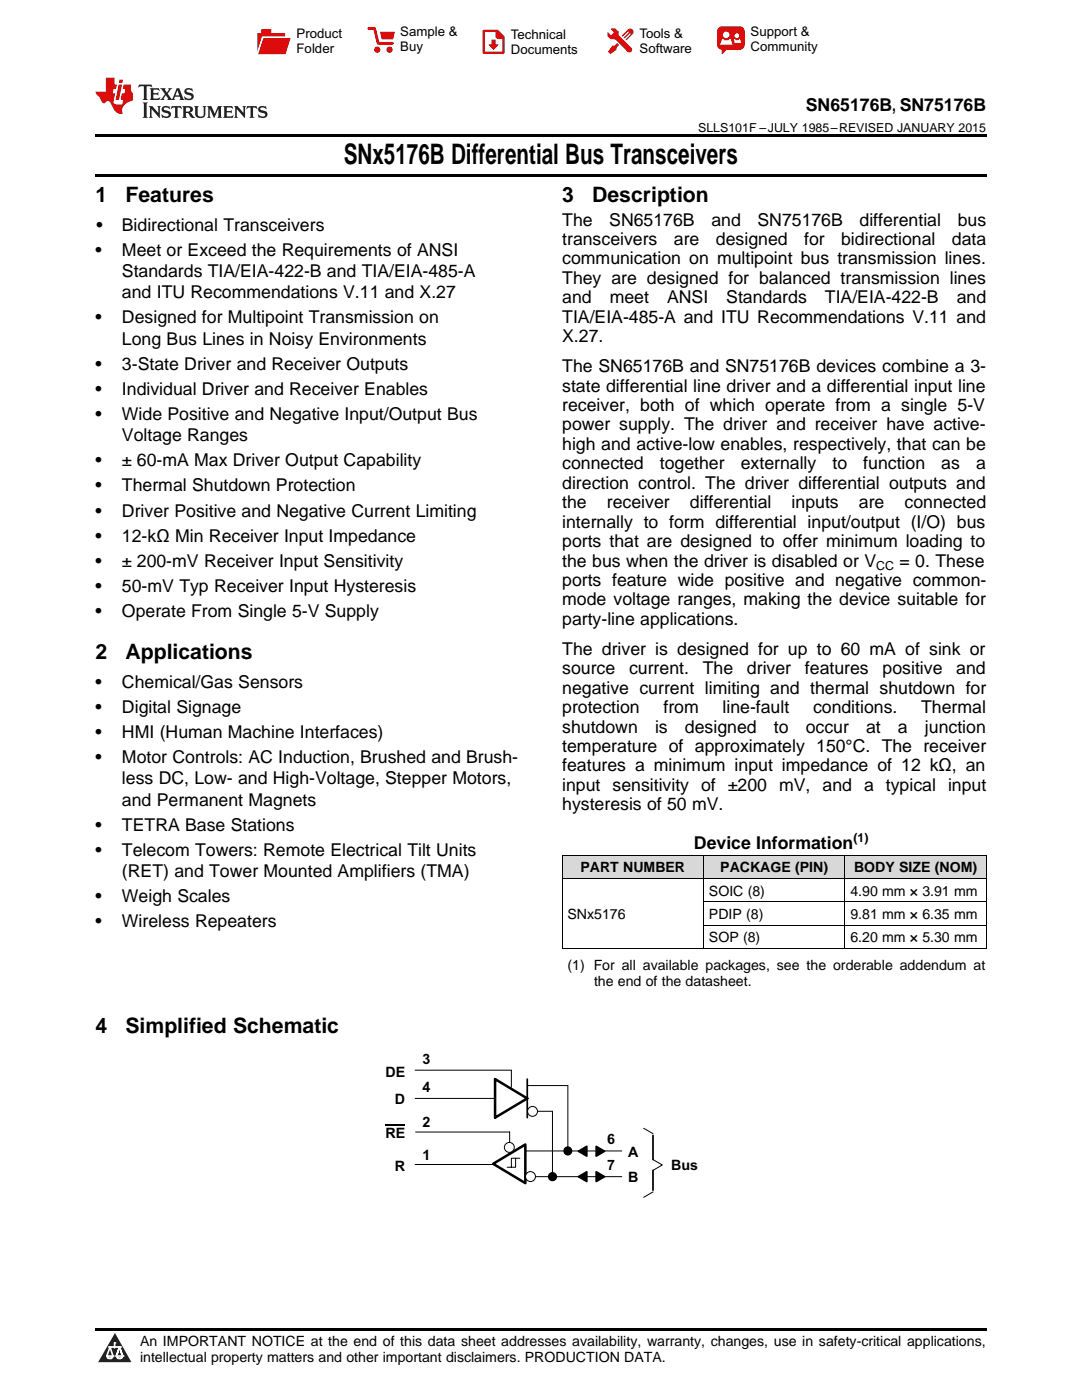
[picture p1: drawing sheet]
<svg xmlns="http://www.w3.org/2000/svg" width="216mm" height="279mm" viewBox="0 0 216 279" stroke-linecap="round" stroke-linejoin="round" font-family="sans-serif">
<defs><g id="words">
<text font-size="5.6" x="68.6" y="32.8">SNx5176B Differential Bus Transceivers</text>
<g font-size="4.2">
<text x="19" y="40.4">1</text>
<text x="25" y="40.4">Features</text>
<text x="112.2" y="40.4">3</text>
<text x="118.2" y="40.4">Description</text>
<text x="19" y="131.6">2</text>
<text x="25" y="131.6">Applications</text>
<text x="19" y="206.2">4</text>
<text x="25" y="206.2">Simplified Schematic</text>
</g>
<g font-size="3.5">
<text x="160.8" y="22.2">SN65176B, SN75176B</text>
<text x="19.2" y="46.1">•</text>
<text x="24.3" y="46.1">Bidirectional Transceivers</text>
<text x="112.2" y="45">The</text>
<text x="121.6" y="45">SN65176B</text>
<text x="141.9" y="45">and</text>
<text x="151.1" y="45">SN75176B</text>
<text x="171.5" y="45">differential</text>
<text x="191.1" y="45">bus</text>
<text x="19" y="51.1">•</text>
<text x="24.3" y="51.1">Meet or Exceed the Requirements of ANSI</text>
<text x="112.2" y="48.9">transceivers</text>
<text x="112.2" y="52.8">communication on multipoint bus transmission lines.</text>
<text x="134.5" y="48.9">are</text>
<text x="142.9" y="48.9">designed</text>
<text x="160.5" y="48.9">for</text>
<text x="167.8" y="48.9">bidirectional</text>
<text x="189.9" y="48.9">data</text>
<text x="24.3" y="55.3">Standards TIA/EIA-422-B and TIA/EIA-485-A</text>
<text x="24.3" y="59.5">and ITU Recommendations V.11 and X.27</text>
<text x="112.2" y="56.7">They are designed for balanced transmission lines</text>
<text x="19" y="64.6">•</text>
<text x="24.3" y="64.6">Designed for Multipoint Transmission on</text>
<text x="112.2" y="60.5">and</text>
<text x="112.2" y="64.4">TIA/EIA-485-A and ITU Recommendations V.11 and</text>
<text x="121.7" y="60.5">meet</text>
<text x="133.1" y="60.5">ANSI</text>
<text x="144.9" y="60.5">Standards</text>
<text x="164.6" y="60.5">TIA/EIA-422-B</text>
<text x="190.9" y="60.5">and</text>
<text x="24.3" y="68.8">Long Bus Lines in Noisy Environments</text>
<text x="112.2" y="68.3">X.27.</text>
<text x="19" y="73.8">•</text>
<text x="24.3" y="73.8">3-State Driver and Receiver Outputs</text>
<text x="112.2" y="74.3">The SN65176B and SN75176B devices combine a 3-</text>
<text x="19" y="78.8">•</text>
<text x="19" y="83.8">•</text>
<text x="24.3" y="78.8">Individual Driver and Receiver Enables</text>
<text x="24.3" y="83.8">Wide Positive and Negative Input/Output Bus</text>
<text x="112.2" y="78.1">state differential line driver and a differential input line</text>
<text x="112.2" y="82">receiver, both of which operate from a single 5-V</text>
<text x="24.3" y="88.1">Voltage Ranges</text>
<text x="112.2" y="85.9">power supply. The driver and receiver have active-</text>
<text x="112.2" y="89.8">high and active-low enables, respectively, that can be</text>
<text x="19" y="93.1">•</text>
<text x="24.3" y="93.1">± 60-mA Max Driver Output Capability</text>
<text x="112.2" y="93.7">connected</text>
<text x="131.7" y="93.7">together</text>
<text x="147.8" y="93.7">externally</text>
<text x="166.1" y="93.7">to</text>
<text x="172.3" y="93.7">function</text>
<text x="187.8" y="93.7">as</text>
<text x="194.8" y="93.7">a</text>
<text x="19" y="98.1">•</text>
<text x="24.3" y="98.1">Thermal Shutdown Protection</text>
<text x="112.2" y="97.5">direction control. The driver differential outputs and</text>
<text x="112.2" y="101.4">the</text>
<text x="121.1" y="101.4">receiver</text>
<text x="137.7" y="101.4">differential</text>
<text x="158" y="101.4">inputs</text>
<text x="171.4" y="101.4">are</text>
<text x="180.5" y="101.4">connected</text>
<text x="19" y="103.1">•</text>
<text x="24.3" y="103.1">Driver Positive and Negative Current Limiting</text>
<text x="112.2" y="105.3">internally to form differential input/output (I/O) bus</text>
<text x="19" y="108.1">•</text>
<text x="19" y="113.1">•</text>
<text x="24.3" y="108.1">12-kΩ Min Receiver Input Impedance</text>
<text x="24.3" y="113.1">± 200-mV Receiver Input Sensitivity</text>
<text x="112.2" y="109.2">ports that are designed to offer minimum loading to</text>
<text x="112.2" y="113.1">the bus when the driver is disabled or V</text>
<text x="179.5" y="113.1">= 0. These</text>
<text x="19" y="118.1">•</text>
<text x="24.3" y="118.1">50-mV Typ Receiver Input Hysteresis</text>
<text x="112.2" y="116.9">ports feature wide positive and negative common-</text>
<text x="19" y="123.1">•</text>
<text x="24.3" y="123.1">Operate From Single 5-V Supply</text>
<text x="112.2" y="120.8">mode voltage ranges, making the device suitable for</text>
<text x="112.2" y="124.7">party-line applications.</text>
<text x="112.2" y="130.7">The driver is designed for up to 60 mA of sink or</text>
<text x="19" y="137.3">•</text>
<text x="24.3" y="137.3">Chemical/Gas Sensors</text>
<text x="112.2" y="134.5">source</text>
<text x="125.5" y="134.5">current.</text>
<text x="140.2" y="134.5">The</text>
<text x="149.1" y="134.5">driver</text>
<text x="160.6" y="134.5">features</text>
<text x="176.1" y="134.5">positive</text>
<text x="190.8" y="134.5">and</text>
<text x="19" y="142.3">•</text>
<text x="24.3" y="142.3">Digital Signage</text>
<text x="112.2" y="138.4">negative current limiting and thermal shutdown for</text>
<text x="112.2" y="142.3">protection</text>
<text x="132.4" y="142.3">from</text>
<text x="144.2" y="142.3">line-fault</text>
<text x="162.2" y="142.3">conditions.</text>
<text x="183.8" y="142.3">Thermal</text>
<text x="19" y="147.3">•</text>
<text x="24.3" y="147.3">HMI (Human Machine Interfaces)</text>
<text x="112.2" y="146.2">shutdown</text>
<text x="130.7" y="146.2">is</text>
<text x="136.7" y="146.2">designed</text>
<text x="154.4" y="146.2">to</text>
<text x="160.8" y="146.2">occur</text>
<text x="172.8" y="146.2">at</text>
<text x="179.2" y="146.2">a</text>
<text x="184.6" y="146.2">junction</text>
<text x="19" y="152.3">•</text>
<text x="24.3" y="152.3">Motor Controls: AC Induction, Brushed and Brush-</text>
<text x="112.2" y="150.1">temperature of approximately 150°C. The receiver</text>
<text x="112.2" y="154">features a minimum input impedance of 12 kΩ, an</text>
<text x="24.3" y="156.5">less DC, Low- and High-Voltage, Stepper Motors,</text>
<text x="24.3" y="160.8">and Permanent Magnets</text>
<text x="112.2" y="157.8">input sensitivity of ±200 mV, and a typical input</text>
<text x="112.2" y="161.7">hysteresis of 50 mV.</text>
<text x="19" y="165.8">•</text>
<text x="24.3" y="165.8">TETRA Base Stations</text>
<text x="19" y="170.8">•</text>
<text x="24.3" y="170.8">Telecom Towers: Remote Electrical Tilt Units</text>
<text x="138.5" y="169.4">Device Information</text>
<text x="24.3" y="175">(RET) and Tower Mounted Amplifiers (TMA)</text>
<text x="19" y="180">•</text>
<text x="19" y="185">•</text>
<text x="24.3" y="180">Weigh Scales</text>
<text x="24.3" y="185">Wireless Repeaters</text>
</g>
<g font-size="2.9">
<text x="76.9" y="215">DE</text>
<text x="84.3" y="212.2">3</text>
<text x="78.8" y="220.4">D</text>
<text x="84.3" y="217.9">4</text>
<text x="76.9" y="227.2">RE</text>
<text x="84.3" y="225">2</text>
<text x="78.8" y="233.7">R</text>
<text x="84.3" y="231.4">1</text>
<text x="121.1" y="228.3">6</text>
<text x="121.1" y="233.6">7</text>
<text x="125.4" y="230.8">A</text>
<text x="133.9" y="233.6">Bus</text>
<text x="125.4" y="235.9">B</text>
</g>
<g font-size="2.8">
<text x="115.8" y="174.1">PART NUMBER</text>
<text x="141.5" y="178.8">SOIC (8)</text>
<text x="143.7" y="174.1">PACKAGE (PIN)</text>
<text x="169.7" y="178.8">4.90 mm × 3.91 mm</text>
<text x="170.4" y="174.1">BODY SIZE (NOM)</text>
<text x="113.2" y="183.4">SNx5176</text>
<text x="141.5" y="183.4">PDIP (8)</text>
<text x="169.7" y="183.4">9.81 mm × 6.35 mm</text>
<text x="141.5" y="188.1">SOP (8)</text>
<text x="169.7" y="188.1">6.20 mm × 5.30 mm</text>
<text x="113.2" y="193.6">(1) For all available packages, see the orderable addendum at</text>
<text x="118.5" y="196.7">the end of the datasheet.</text>
<text x="27.9" y="268.6">An IMPORTANT NOTICE at the end of this data sheet addresses availability, warranty, changes, use in safety-critical applications,</text>
<text x="27.9" y="271.8">intellectual property matters and other important disclaimers. PRODUCTION DATA.</text>
</g>
<g font-size="2.6">
<text x="59.2" y="7.6">Product</text>
<text x="59.2" y="10.6">Folder</text>
<text x="79.9" y="7.3">Sample &amp;</text>
<text x="79.9" y="10.2">Buy</text>
<text x="101.9" y="7.8">Technical</text>
<text x="101.9" y="10.8">Documents</text>
<text x="127.6" y="7.6">Tools &amp;</text>
<text x="127.6" y="10.6">Software</text>
<text x="149.8" y="7.2">Support &amp;</text>
<text x="149.8" y="10.2">Community</text>
</g>
<g font-size="2.5">
<text x="139.3" y="26.3">SLLS101F –JULY 1985–REVISED JANUARY 2015</text>
<text x="174.8" y="113.8">CC</text>
<text x="170.3" y="168">(1)</text>
</g>
</g></defs>
<g fill="#d8d8d8">
<path d="M112.2 170.7h28.2v4.7h-28.2z"/>
<path d="M140.4 170.7h28.2v4.7h-28.2z"/>
<path d="M168.6 170.7h28.2v4.7h-28.2z"/>
</g>
<path d="M22.9 266l3.3 5.9h-6.6z" fill="#231f20"/>
<path d="M21.3 270.6h1.2l-.3 .5h-.3a.53 .53 0 0 1-.6-.5z" fill-rule="evenodd" fill="#fff"/>
<path d="M21.3 270.6h1.2l-.3 .5h-.3a.53 .53 0 0 1-.6-.5z" fill="none" stroke="#231f20" stroke-width=".33"/>
<path d="M21.3 270.6l1.2 .1-.3 .4h-.5z" fill="none" stroke="#fff" stroke-width=".33"/>
<path d="M22.9 268.9h.1" fill="none" stroke="#fff" stroke-width=".33"/>
<path d="M22.9 268v.9z" fill="#fff"/>
<path d="M22.9 268v.9z" fill="none" stroke="#fff" stroke-width=".33"/>
<circle cx="22.9" cy="268" r=".16" fill="#fff"/>
<path d="M21.8 268.8h.1" fill="none" stroke="#fff" stroke-width=".33"/>
<path d="M21.8 268.8h2.2z" fill="#fff"/>
<path d="M21.8 268.8h2.2z" fill="none" stroke="#fff" stroke-width=".33"/>
<circle cx="24" cy="268.8" r=".16" fill="#fff"/>
<path d="M23.2 270.6h.1" fill="none" stroke="#fff" stroke-width=".33"/>
<path d="M23.8 268.8l-.6 1.8z" fill="#fff"/>
<path d="M23.8 268.8l-.6 1.8z" fill="none" stroke="#fff" stroke-width=".33"/>
<path d="M23.8 268.8l.7 1.8z" fill="#fff"/>
<path d="M23.8 268.8l.7 1.8z" fill="none" stroke="#fff" stroke-width=".33"/>
<path d="M24.4 270.6h.1" fill="none" stroke="#fff" stroke-width=".33"/>
<circle cx="21.3" cy="270.6" r=".16" fill="#fff"/>
<path d="M22 268.8l-.7 1.8z" fill="#fff"/>
<path d="M22 268.8l-.7 1.8z" fill="none" stroke="#fff" stroke-width=".33"/>
<path d="M22 268.8l.5 1.8z" fill="#fff"/>
<path d="M22 268.8l.5 1.8z" fill="none" stroke="#fff" stroke-width=".33"/>
<circle cx="22.5" cy="270.6" r=".16" fill="#fff"/>
<path d="M23.3 270.6h1.2a.63 .63 0 0 1-.6 .5 .63 .63 0 0 1-.6-.5z" fill-rule="evenodd" fill="#fff"/>
<path d="M23.3 270.6h1.2a.63 .63 0 0 1-.6 .5 .63 .63 0 0 1-.6-.5z" fill="none" stroke="#231f20" stroke-width=".33"/>
<path d="M23.3 270.6h1.2l-.4 .5h-.5z" fill="none" stroke="#fff" stroke-width=".33"/>
<path d="M23.2 270.6h.1" fill="none" stroke="#fff" stroke-width=".33"/>
<circle cx="24.5" cy="270.6" r=".16" fill="#fff"/>
<path d="M19 265.1h177.8v.5h-177.8z" fill="#000"/>
<path d="M82.8 213.6h19.2v3.4M82.8 219.2h16M105.2 216.6h8.1v13.1M82.8 232.4h15.5M82.9 225.9h18.8v2.3M104.8 229.7h19.3M106.9 234.8h17.2M107.3 221.8h2.9v13M128.4 225.2l1.9 1M130.3 231.4l1.9 1.1-1.9 1.1M130.3 237.9l-1.9 1" fill="none" stroke="#000" stroke-width=".2"/>
<path d="M76.9 224.5h4" fill="none" stroke="#000" stroke-width=".36"/>
<path d="M105.2 215.4v7.7M104.8 234.8h.1M130.3 226.6v4.8M130.3 233.6v3.9" fill="none" stroke="#000" stroke-width=".34"/>
<path d="M98.8 215.4l6.4 3.8-6.4 3.9zM98.4 232.3l6.4-3.9v7.7z" fill="none" stroke="#000" stroke-width=".5"/>
<path d="M102 231.2h.9v1.8h-.9z" fill-rule="evenodd" fill="#fff"/>
<path d="M101.2 233h.8M102 231.2h.9v1.8h-.9zM102.9 231.2h.8" fill="none" stroke="#000" stroke-width=".2"/>
<g fill="#000">
<path d="M115.4 234.8l1.7-.9v1.9zM115.4 229.8l1.7-1v1.9zM119 228.8l1.6 1-1.6 .9zM119 233.9l1.6 .9-1.6 1z"/>
<circle cx="110.2" cy="234.8" r=".75"/>
<circle cx="113.3" cy="229.7" r=".74"/>
</g>
<g fill="none" stroke="#000" stroke-width=".34">
<path d="M115.4 234.8l1.7-.9v1.9zM115.4 229.8l1.7-1v1.9zM119 228.8l1.6 1-1.6 .9zM119 233.9l1.6 .9-1.6 1z"/>
<circle cx="110.2" cy="234.8" r=".75"/>
<circle cx="113.3" cy="229.7" r=".74"/>
</g>
<circle cx="106.3" cy="221.8" r=".99" fill="#fff"/>
<circle cx="106.3" cy="221.8" r=".99" fill="none" stroke="#000" stroke-width=".2"/>
<circle cx="101.6" cy="229" r=".99" fill="#fff"/>
<circle cx="101.6" cy="229" r=".99" fill="none" stroke="#000" stroke-width=".2"/>
<circle cx="105.9" cy="234.8" r=".99" fill="#fff"/>
<g fill="none" stroke="#000" stroke-width=".2">
<path d="M112.2 175.3h84.6M112.2 170.7h84.6M112.2 170.7v18.6M140.4 170.7v18.6M140.4 180h56.4M168.6 170.7v18.6M196.8 170.7v18.6M112.2 189.3h84.6M140.4 184.6h56.4"/>
<circle cx="105.9" cy="234.8" r=".99"/>
</g>
<path d="M19 34.8h177.8v.5h-177.8zM19 26.8h177.8v.6h-177.8z" fill="#000"/>
<path d="M27.7 16.9l-.1 .6 .6-.3h.5v.2v2.2l-.2 .4h1l-.2-.4v-2.2v-.2h.5l.6 .3-.2-.6zM29.9 17.6l.2 .4v1.6l-.2 .4h1.9l.1-.6a1.09 1.09 0 0 1-1.3 .1v-.6h.6l.4 .2v-.7l-.2 .2h-.8v-.6l.2-.1a1.01 1.01 0 0 1 1 .3l-.1-.6zM32 17.6l.9 1.2-1 1.2h.9l-.2-.3 .5-.7 .5 .7-.3 .3h1.7l-.2-.3 .1-.4h1l.1 .4-.2 .3h1l-.3-.4-.7-2h-.5l-1 2.2-.8-1.1 .9-1.1h-.9l.2 .2-.4 .7-.4-.7 .2-.2zM35.4 18l.4 1h-.8zM37 17.7a.66 .66 0 0 0-.2 .8 .66 .66 0 0 0 .6 .4l.7 .2 .1 .2a.8 .8 0 0 1-.7 .4 .8 .8 0 0 1-.7-.5l.1 .8 .2-.2a.94 .94 0 0 0 1.1 .1 .94 .94 0 0 0 .4-.9 1.48 1.48 0 0 0-1.3-.6v-.4a1.1 1.1 0 0 1 1.2 .2l-.2-.6-.2 .1-.5-.1zM28.5 20.4l.2 .4v2.3l-.2 .4h1l-.2-.4v-2.3l.2-.4zM29.7 21.2l.2 .4v1.5l-.2 .4h.8l-.3-.4 .1-1.3 1.6 1.8v-2l.2-.4h-.7l.2 .2v1.1l-1.2-1.3zM32.5 21.3a.66 .66 0 0 0-.2 .8 .66 .66 0 0 0 .6 .4l.6 .2 .2 .2a.8 .8 0 0 1-.8 .4 .8 .8 0 0 1-.7-.5l.2 .7 .2-.1a.94 .94 0 0 0 1 .1 .94 .94 0 0 0 .5-1 1.47 1.47 0 0 0-1.3-.6l-.1-.3a1.1 1.1 0 0 1 1.3 .2l-.2-.6-.2 .1-.5-.2zM34.3 21.2l-.2 .6a.64 .64 0 0 1 .8-.3v1.6l-.2 .4h1l-.3-.4 .1-1.6a.66 .66 0 0 1 .8 .3l-.2-.6zM36.3 21.2l.3 .4v1.5l-.3 .4h1l-.2-.2v-.7h.5l.1 .1a.8 .8 0 0 0 1.2 .7l-1-1a.62 .62 0 0 0 .6-.5 .62 .62 0 0 0-.6-.7zM37.1 21.5h.1a.48 .48 0 0 1 .6 0 .48 .48 0 0 1 .1 .6l-.2 .1-.6 .1zM38.7 21.2l.2 .2a2.29 2.29 0 0 0 .4 2 1.05 1.05 0 0 0 1.7-.7v-1.3l.2-.2h-.8l.2 .4v1.1a.61 .61 0 0 1-.6 .6 .61 .61 0 0 1-.6-.6v-1.1l.3-.4zM41.3 21.2l.3 .4v1.5l-.3 .4h.8l-.2-.4v-1.4l.8 1.9 .9-1.9v1.4l-.2 .4h.9l-.2-.4v-1.5l.2-.4h-.8l-.7 1.5-.6-1.5zM44.5 21.2l.2 .4v1.5l-.2 .4h1.9l.2-.6a1.1 1.1 0 0 1-1.4 .2v-.7h.6l.4 .2v-.6l-.2 .1-.8 .1v-.6l.2-.1a1.02 1.02 0 0 1 1.1 .2l-.2-.5zM46.7 21.2l.2 .4v1.5l-.2 .4h.8l-.3-.4 .1-1.3 1.6 1.8v-2l.2-.4h-.7l.2 .2v1.1l-1.2-1.3zM49.3 21.2l-.1 .6a.64 .64 0 0 1 .8-.3v1.6l-.3 .4h1l-.2-.4v-1.6a.66 .66 0 0 1 .8 .3l-.1-.6zM51.7 21.3a.66 .66 0 0 0-.2 .7 .66 .66 0 0 0 .7 .5l.6 .2 .1 .2a.8 .8 0 0 1-.7 .4 .8 .8 0 0 1-.7-.5l.1 .7 .2-.1a.94 .94 0 0 0 1.1 .1 .94 .94 0 0 0 .4-1 1.48 1.48 0 0 0-1.2-.6l-.1-.3a1.1 1.1 0 0 1 1.2 .2l-.2-.6-.1 .1-.6-.2z" fill="#231f20"/>
<path d="M21.1 15.5v2.8h-2v.4l.9 .9a.96 .96 0 0 0 1 1 .59 .59 0 0 1 .5-.4 .59 .59 0 0 1 .5 .3l.4 .8a1.61 1.61 0 0 0 2.1 1.3 1.63 1.63 0 0 1 1.1-2.2l.9-.3v-1.5a1.6 1.6 0 0 1-.4-1.7h-1.4l-.2 .9h.5l-.2 .8h-.5l-.2 1v.3h.5l-.2 .9h-.7a.74 .74 0 0 1-1-.6l.3-1.6h-.5l.2-.8h.5l.1-.9h-.4v-1.4zM23.7 16.9l-.7 3h.8l.6-3zM23.8 15.9l-.1 .7h.7l.2-.7z" fill="#ee1d23"/>
<g fill="#d60000">
<path d="M52.1 5.8h2v.8h2.8v4.2h-5.5v-4.2h.7z" fill-rule="evenodd"/>
<path d="M52.4 7.5h5.6l-1 3.3h-5.6z" fill-rule="evenodd"/>
</g>
<path d="M52.4 7.4h5.7l-.1 .1h-5.5l-1.1 3.3z" fill-rule="evenodd" fill="#fff"/>
<path d="M52.4 7.4h5.7l-.1 .1h-5.5l-1.1 3.3z" fill="none" stroke="#fff" stroke-width=".2"/>
<path d="M73.6 5.7h1.1l.7 2.9h2.9" fill="none" stroke="#d60000" stroke-width=".55"/>
<g fill="#d60000">
<path d="M75.8 6.3h3l-.4 1.6h-2.2z" fill-rule="evenodd"/>
<circle cx="75.3" cy="9.9" r=".62"/>
<circle cx="77.7" cy="9.9" r=".62"/>
</g>
<path d="M96.5 6.2h2.7l1.3 1.2v3.1h-4z" fill="none" stroke="#d60000" stroke-width=".44"/>
<g fill="#d60000">
<path d="M98.1 7.9h.8v1h.5l-.9 1.1-1-1v-.1h.6z" fill-rule="evenodd"/>
<path d="M98.9 6.2h.3l1.3 1.2v.4h-1.3l-.3-.4z" fill-rule="evenodd"/>
<path d="M121.9 5.7h.8l.7 .6 .1 .7 2.5 2.5-.8 .8-2.3-2.3-1.1-.2-.6-.6v-.8l.7 .6 .5-.4v-.2l-.5-.5z" fill-rule="evenodd"/>
<path d="M122.2 9.1h.4l.5-.5 .4 .4-.5 .5v.4l-1.2 .9-.5-.5z" fill-rule="evenodd"/>
<path d="M125.3 5.9a.67 .67 0 0 1 .9 0 .67 .67 0 0 1 0 .9z" fill-rule="evenodd"/>
<path d="M125.3 5.9l.9 .9-1.2 1.2h-.2v-.2l1-.9v-.2h-.2l-.9 1h-.2v-.2l.9-1 .1-.2h-.3l-.9 1h-.2v-.2z" fill-rule="evenodd"/>
<circle cx="125.6" cy="9.9" r=".54"/>
</g>
<path d="M123.3 6.3v.7" fill="none" stroke="#d60000" stroke-width=".2"/>
<g fill="#d60000">
<path d="M143.4 5.5l.6-.2h3.6a.95 .95 0 0 1 1 .9v2.8a.95 .95 0 0 1-1 .9h-3.6a.95 .95 0 0 1-.9-.9v-2.8z" fill-rule="evenodd"/>
<path d="M144 9.9h.9l-.7 .9h-.2z" fill-rule="evenodd"/>
</g>
<g fill="#fff">
<path d="M146.6 8.6h1.3z"/>
<path d="M144.1 7.8h.3l.1 .2h.8l.2-.2h.3l.4 1.1h-2.5z" fill-rule="evenodd"/>
<path d="M146.4 7.8h.3l.1 .2h.5l.2-.2h.2l.2 .8h-1.3z" fill-rule="evenodd"/>
<circle cx="144.9" cy="6.9" r=".65"/>
<circle cx="147" cy="7.1" r=".48"/>
</g>
<use href="#words"/>
</svg>
